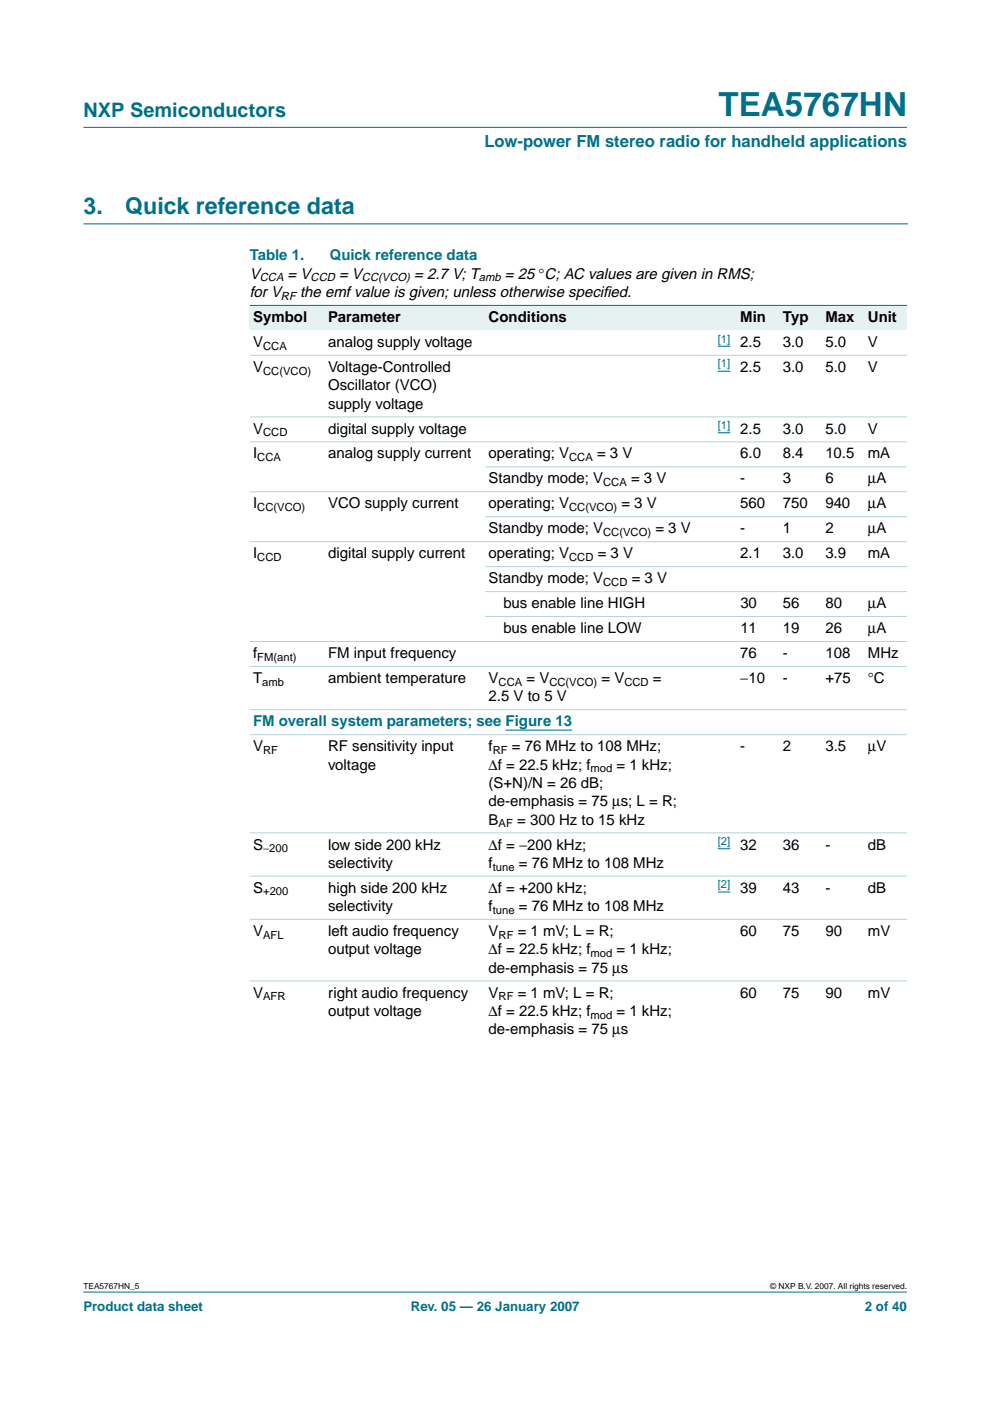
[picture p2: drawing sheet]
<svg xmlns="http://www.w3.org/2000/svg" width="210mm" height="297mm" viewBox="0 0 210 297" stroke-linecap="round" stroke-linejoin="round" font-family="sans-serif">
<defs><g id="words">
<text font-size="7.1" fill="#00708a" x="152.3" y="24.7">TEA5767HN</text>
<g font-size="4.9" fill="#00708a">
<text x="17.7" y="45.5">3.</text>
<text x="26.5" y="45.5">Quick reference data</text>
</g>
<text font-size="4.2" fill="#00708a" x="17.7" y="24.9">NXP Semiconductors</text>
<text font-size="3.5" fill="#00708a" x="102.7" y="31.1">Low-power FM stereo radio for handheld applications</text>
<g font-size="3.2" fill="#00708a">
<text x="53" y="55.2">Table 1.</text>
<text x="69.9" y="55.2">Quick reference data</text>
<text x="53.7" y="154">FM overall system parameters; see Figure 13</text>
</g>
<g font-size="3.2">
<text x="53" y="59.1">V</text>
<text x="61" y="59.1">= V</text>
<text x="71.9" y="59.1">= V</text>
<text x="87.8" y="59.1">= 2.7 V; T</text>
<text x="107.1" y="59.1">= 25 °C; AC values are given in RMS;</text>
<text x="53" y="63">for V</text>
<text x="63.6" y="63">the emf value is given; unless otherwise specif</text>
<text x="127.9" y="63">ied.</text>
<text x="53.7" y="68.3">Symbol</text>
<text x="69.6" y="68.3">Parameter</text>
<text x="103.6" y="68.3">Conditions</text>
<text x="157" y="68.3">Min</text>
<text x="166" y="68.3">Typ</text>
<text x="175" y="68.3">Max</text>
<text x="184" y="68.3">Unit</text>
<text x="53.7" y="73.6">V</text>
<text x="69.6" y="73.6">analog supply voltage</text>
<text x="157" y="73.6">2.5</text>
<text x="166" y="73.6">3.0</text>
<text x="175" y="73.6">5.0</text>
<text x="184" y="73.6">V</text>
<text x="53.7" y="78.9">V</text>
<text x="69.6" y="78.9">Voltage-Controlled</text>
<text x="69.6" y="82.7">Oscillator (VCO)</text>
<text x="157" y="78.9">2.5</text>
<text x="166" y="78.9">3.0</text>
<text x="175" y="78.9">5.0</text>
<text x="184" y="78.9">V</text>
<text x="69.6" y="86.6">supply voltage</text>
<text x="53.7" y="91.9">V</text>
<text x="69.6" y="91.9">digital supply voltage</text>
<text x="157" y="91.9">2.5</text>
<text x="166" y="91.9">3.0</text>
<text x="175" y="91.9">5.0</text>
<text x="184" y="91.9">V</text>
<text x="53.7" y="97.2">I</text>
<text x="69.6" y="97.2">analog supply current</text>
<text x="103.6" y="97.2">operating; V</text>
<text x="126.6" y="97.2">= 3 V</text>
<text x="157" y="97.2">6.0</text>
<text x="166" y="97.2">8.4</text>
<text x="175" y="97.2">10.5</text>
<text x="184" y="97.2">mA</text>
<text x="53.7" y="107.8">I</text>
<text x="69.6" y="107.8">VCO supply current</text>
<text x="103.6" y="102.5">Standby mode; V</text>
<text x="103.6" y="107.8">operating; V</text>
<text x="131.8" y="107.8">= 3 V</text>
<text x="133.8" y="102.5">= 3 V</text>
<text x="157" y="107.8">560</text>
<text x="157" y="102.5">-</text>
<text x="166" y="107.8">750</text>
<text x="166" y="102.5">3</text>
<text x="175" y="107.8">940</text>
<text x="175" y="102.5">6</text>
<text x="184" y="102.5">µA</text>
<text x="184" y="107.8">µA</text>
<text x="103.6" y="113.1">Standby mode; V</text>
<text x="139" y="113.1">= 3 V</text>
<text x="157" y="113.1">-</text>
<text x="166" y="113.1">1</text>
<text x="175" y="113.1">2</text>
<text x="184" y="113.1">µA</text>
<text x="53.7" y="118.4">I</text>
<text x="69.6" y="118.4">digital supply current</text>
<text x="103.6" y="118.4">operating; V</text>
<text x="126.7" y="118.4">= 3 V</text>
<text x="157" y="118.4">2.1</text>
<text x="166" y="118.4">3.0</text>
<text x="175" y="118.4">3.9</text>
<text x="184" y="118.4">mA</text>
<text x="103.6" y="123.7">Standby mode; V</text>
<text x="133.9" y="123.7">= 3 V</text>
<text x="106.8" y="129">bus enable line HIGH</text>
<text x="157" y="129">30</text>
<text x="166" y="129">56</text>
<text x="175" y="129">80</text>
<text x="184" y="129">µA</text>
<text x="106.8" y="134.2">bus enable line LOW</text>
<text x="157" y="134.2">11</text>
<text x="166" y="134.2">19</text>
<text x="175" y="134.2">26</text>
<text x="184" y="134.2">µA</text>
<text x="53.7" y="139.5">f</text>
<text x="69.6" y="139.5">FM input frequency</text>
<text x="157" y="139.5">76</text>
<text x="166" y="139.5">-</text>
<text x="175" y="139.5">108</text>
<text x="184" y="139.5">MHz</text>
<text x="53.7" y="144.8">T</text>
<text x="69.6" y="144.8">ambient temperature</text>
<text x="103.6" y="148.7">2.5 V to 5 V</text>
<text x="103.6" y="144.8">V</text>
<text x="111.6" y="144.8">= V</text>
<text x="127.5" y="144.8">= V</text>
<text x="138.4" y="144.8">=</text>
<text x="157" y="144.8">−10</text>
<text x="166" y="144.8">-</text>
<text x="175" y="144.8">+75</text>
<text x="184" y="144.8">°C</text>
<text x="53.7" y="159.3">V</text>
<text x="69.6" y="159.3">RF sensitivity input</text>
<text x="103.6" y="159.3">f</text>
<text x="108.5" y="159.3">= 76 MHz to 108 MHz;</text>
<text x="157" y="159.3">-</text>
<text x="166" y="159.3">2</text>
<text x="175" y="159.3">3.5</text>
<text x="184" y="159.3">µV</text>
<text x="69.6" y="163.2">voltage</text>
<text x="103.6" y="163.2">∆f = 22.5 kHz; f</text>
<text x="103.6" y="167.1">(S+N)/N = 26 dB;</text>
<text x="130.7" y="163.2">= 1 kHz;</text>
<text x="103.6" y="170.9">de-emphasis = 75 µs; L = R;</text>
<text x="103.6" y="174.8">B</text>
<text x="109.6" y="174.8">= 300 Hz to 15 kHz</text>
<text x="53.7" y="180.1">S</text>
<text x="69.6" y="180.1">low side 200 kHz</text>
<text x="69.6" y="184">selectivity</text>
<text x="103.6" y="180.1">∆f = −200 kHz;</text>
<text x="103.6" y="184">f</text>
<text x="110" y="184">= 76 MHz to 108 MHz</text>
<text x="157" y="180.1">32</text>
<text x="166" y="180.1">36</text>
<text x="175" y="180.1">-</text>
<text x="184" y="180.1">dB</text>
<text x="53.7" y="189.3">S</text>
<text x="69.6" y="189.3">high side 200 kHz</text>
<text x="103.6" y="189.3">∆f = +200 kHz;</text>
<text x="157" y="189.3">39</text>
<text x="166" y="189.3">43</text>
<text x="175" y="189.3">-</text>
<text x="184" y="189.3">dB</text>
<text x="69.6" y="193.2">selectivity</text>
<text x="103.6" y="193.2">f</text>
<text x="110" y="193.2">= 76 MHz to 108 MHz</text>
<text x="53.7" y="198.5">V</text>
<text x="69.6" y="198.5">left audio frequency</text>
<text x="69.6" y="202.3">output voltage</text>
<text x="103.6" y="198.5">V</text>
<text x="103.6" y="202.3">∆f = 22.5 kHz; f</text>
<text x="109.8" y="198.5">= 1 mV; L = R;</text>
<text x="130.7" y="202.3">= 1 kHz;</text>
<text x="157" y="198.5">60</text>
<text x="166" y="198.5">75</text>
<text x="175" y="198.5">90</text>
<text x="184" y="198.5">mV</text>
<text x="103.6" y="206.2">de-emphasis = 75 µs</text>
<text x="53.7" y="211.5">V</text>
<text x="69.6" y="211.5">right audio frequency</text>
<text x="69.6" y="215.4">output voltage</text>
<text x="103.6" y="211.5">V</text>
<text x="103.6" y="215.4">∆f = 22.5 kHz; f</text>
<text x="109.8" y="211.5">= 1 mV; L = R;</text>
<text x="130.7" y="215.4">= 1 kHz;</text>
<text x="157" y="211.5">60</text>
<text x="166" y="211.5">75</text>
<text x="175" y="211.5">90</text>
<text x="184" y="211.5">mV</text>
<text x="103.6" y="219.3">de-emphasis = 75 µs</text>
</g>
<g font-size="2.8" fill="#00708a">
<text x="17.7" y="278">Product data sheet</text>
<text x="87.1" y="278">Rev. 05 — 26 January 2007</text>
<text x="183.4" y="278">2 of 40</text>
</g>
<g font-size="2.4">
<text x="55.1" y="59.7">CCA</text>
<text x="65.8" y="59.7">CCD</text>
<text x="76.7" y="59.7">CC(VCO)</text>
<text x="101.5" y="59.7">amb</text>
<text x="59.6" y="63.6">RF</text>
<text x="55.8" y="74.1">CCA</text>
<text x="55.8" y="79.4">CC(VCO)</text>
<text x="55.8" y="92.5">CCD</text>
<text x="54.6" y="97.8">CCA</text>
<text x="120.7" y="97.8">CCA</text>
<text x="127.9" y="103.1">CCA</text>
<text x="54.6" y="108.4">CC(VCO)</text>
<text x="120.7" y="108.4">CC(VCO)</text>
<text x="127.9" y="113.7">CC(VCO)</text>
<text x="54.6" y="118.9">CCD</text>
<text x="120.7" y="118.9">CCD</text>
<text x="127.9" y="124.2">CCD</text>
<text x="54.6" y="140.1">FM(ant)</text>
<text x="55.6" y="145.4">amb</text>
<text x="105.7" y="145.4">CCA</text>
<text x="116.5" y="145.4">CC(VCO)</text>
<text x="132.4" y="145.4">CCD</text>
<text x="55.8" y="159.9">RF</text>
<text x="104.5" y="159.9">RF</text>
<text x="125.2" y="163.7">mod</text>
<text x="105.7" y="175.4">AF</text>
<text x="55.8" y="180.7">−200</text>
<text x="104.5" y="184.6">tune</text>
<text x="55.8" y="189.9">+200</text>
<text x="104.5" y="193.7">tune</text>
<text x="55.8" y="199">AFL</text>
<text x="105.7" y="199">RF</text>
<text x="125.2" y="202.9">mod</text>
<text x="55.8" y="212.1">AFR</text>
<text x="105.7" y="212.1">RF</text>
<text x="125.2" y="216">mod</text>
</g>
<g font-size="2.4" fill="#00f">
<text x="152.2" y="72.6">[1]</text>
<text x="152.2" y="77.9">[1]</text>
<text x="152.2" y="91">[1]</text>
<text x="152.2" y="179.2">[2]</text>
<text x="152.2" y="188.3">[2]</text>
</g>
<g font-size="1.8">
<text x="17.7" y="273.4">TEA5767HN_5</text>
<text x="163.3" y="273.4">© NXP B.V. 2007. All rights reserved.</text>
</g>
</g></defs>
<g fill="#00708a" stroke="#00708a" stroke-width=".21">
<path d="M17.7 273.9h174.6z"/>
<path d="M17.7 27h174.6z"/>
</g>
<path d="M17.7 47.5h174.7" fill="none" stroke="#00708a" stroke-width=".21"/>
<g fill="#e6f2f2">
<path d="M53 64.8h15.9v5.2h-15.9z" fill-rule="evenodd"/>
<path d="M68.9 64.8h34v5.2h-34z" fill-rule="evenodd"/>
<path d="M102.9 64.8h46.3v5.2h-46.3z" fill-rule="evenodd"/>
<path d="M149.2 64.8h7.1v5.2h-7.1z" fill-rule="evenodd"/>
<path d="M156.3 64.8h9v5.2h-9z" fill-rule="evenodd"/>
<path d="M165.3 64.8h9v5.2h-9z" fill-rule="evenodd"/>
<path d="M174.3 64.8h9v5.2h-9z" fill-rule="evenodd"/>
<path d="M183.3 64.8h9v5.2h-9z" fill-rule="evenodd"/>
</g>
<path d="M152.2 73.4h2.6M152.2 78.7h2.6M152.2 91.8h2.6M107.2 154.8h14.1M152.2 180h2.6M152.2 189.1h2.6" fill="none" stroke="#00f" stroke-width=".21"/>
<path d="M53 64.8h139.3z" fill="#00708a" stroke="#00708a" stroke-width=".21"/>
<g fill="#b3d4db" stroke="#b3d4db" stroke-width=".21">
<path d="M53 75.3h139.3z"/>
<path d="M53 88.4h139.3z"/>
<path d="M53 93.7h139.3z"/>
<path d="M102.9 99h89.4z"/>
<path d="M53 104.3h139.3z"/>
<path d="M102.9 109.6h89.4z"/>
<path d="M53 114.8h139.3z"/>
<path d="M102.9 120.1h89.4z"/>
<path d="M102.9 125.4h89.4z"/>
<path d="M102.9 130.7h89.4z"/>
<path d="M53 136h139.3z"/>
<path d="M53 141.3h139.3z"/>
<path d="M53 150.5h139.3z"/>
<path d="M53 155.8h139.3z"/>
<path d="M53 176.6h139.3z"/>
<path d="M53 185.8h139.3z"/>
<path d="M53 194.9h139.3z"/>
<path d="M53 208h139.3z"/>
</g>
<use href="#words"/>
</svg>
